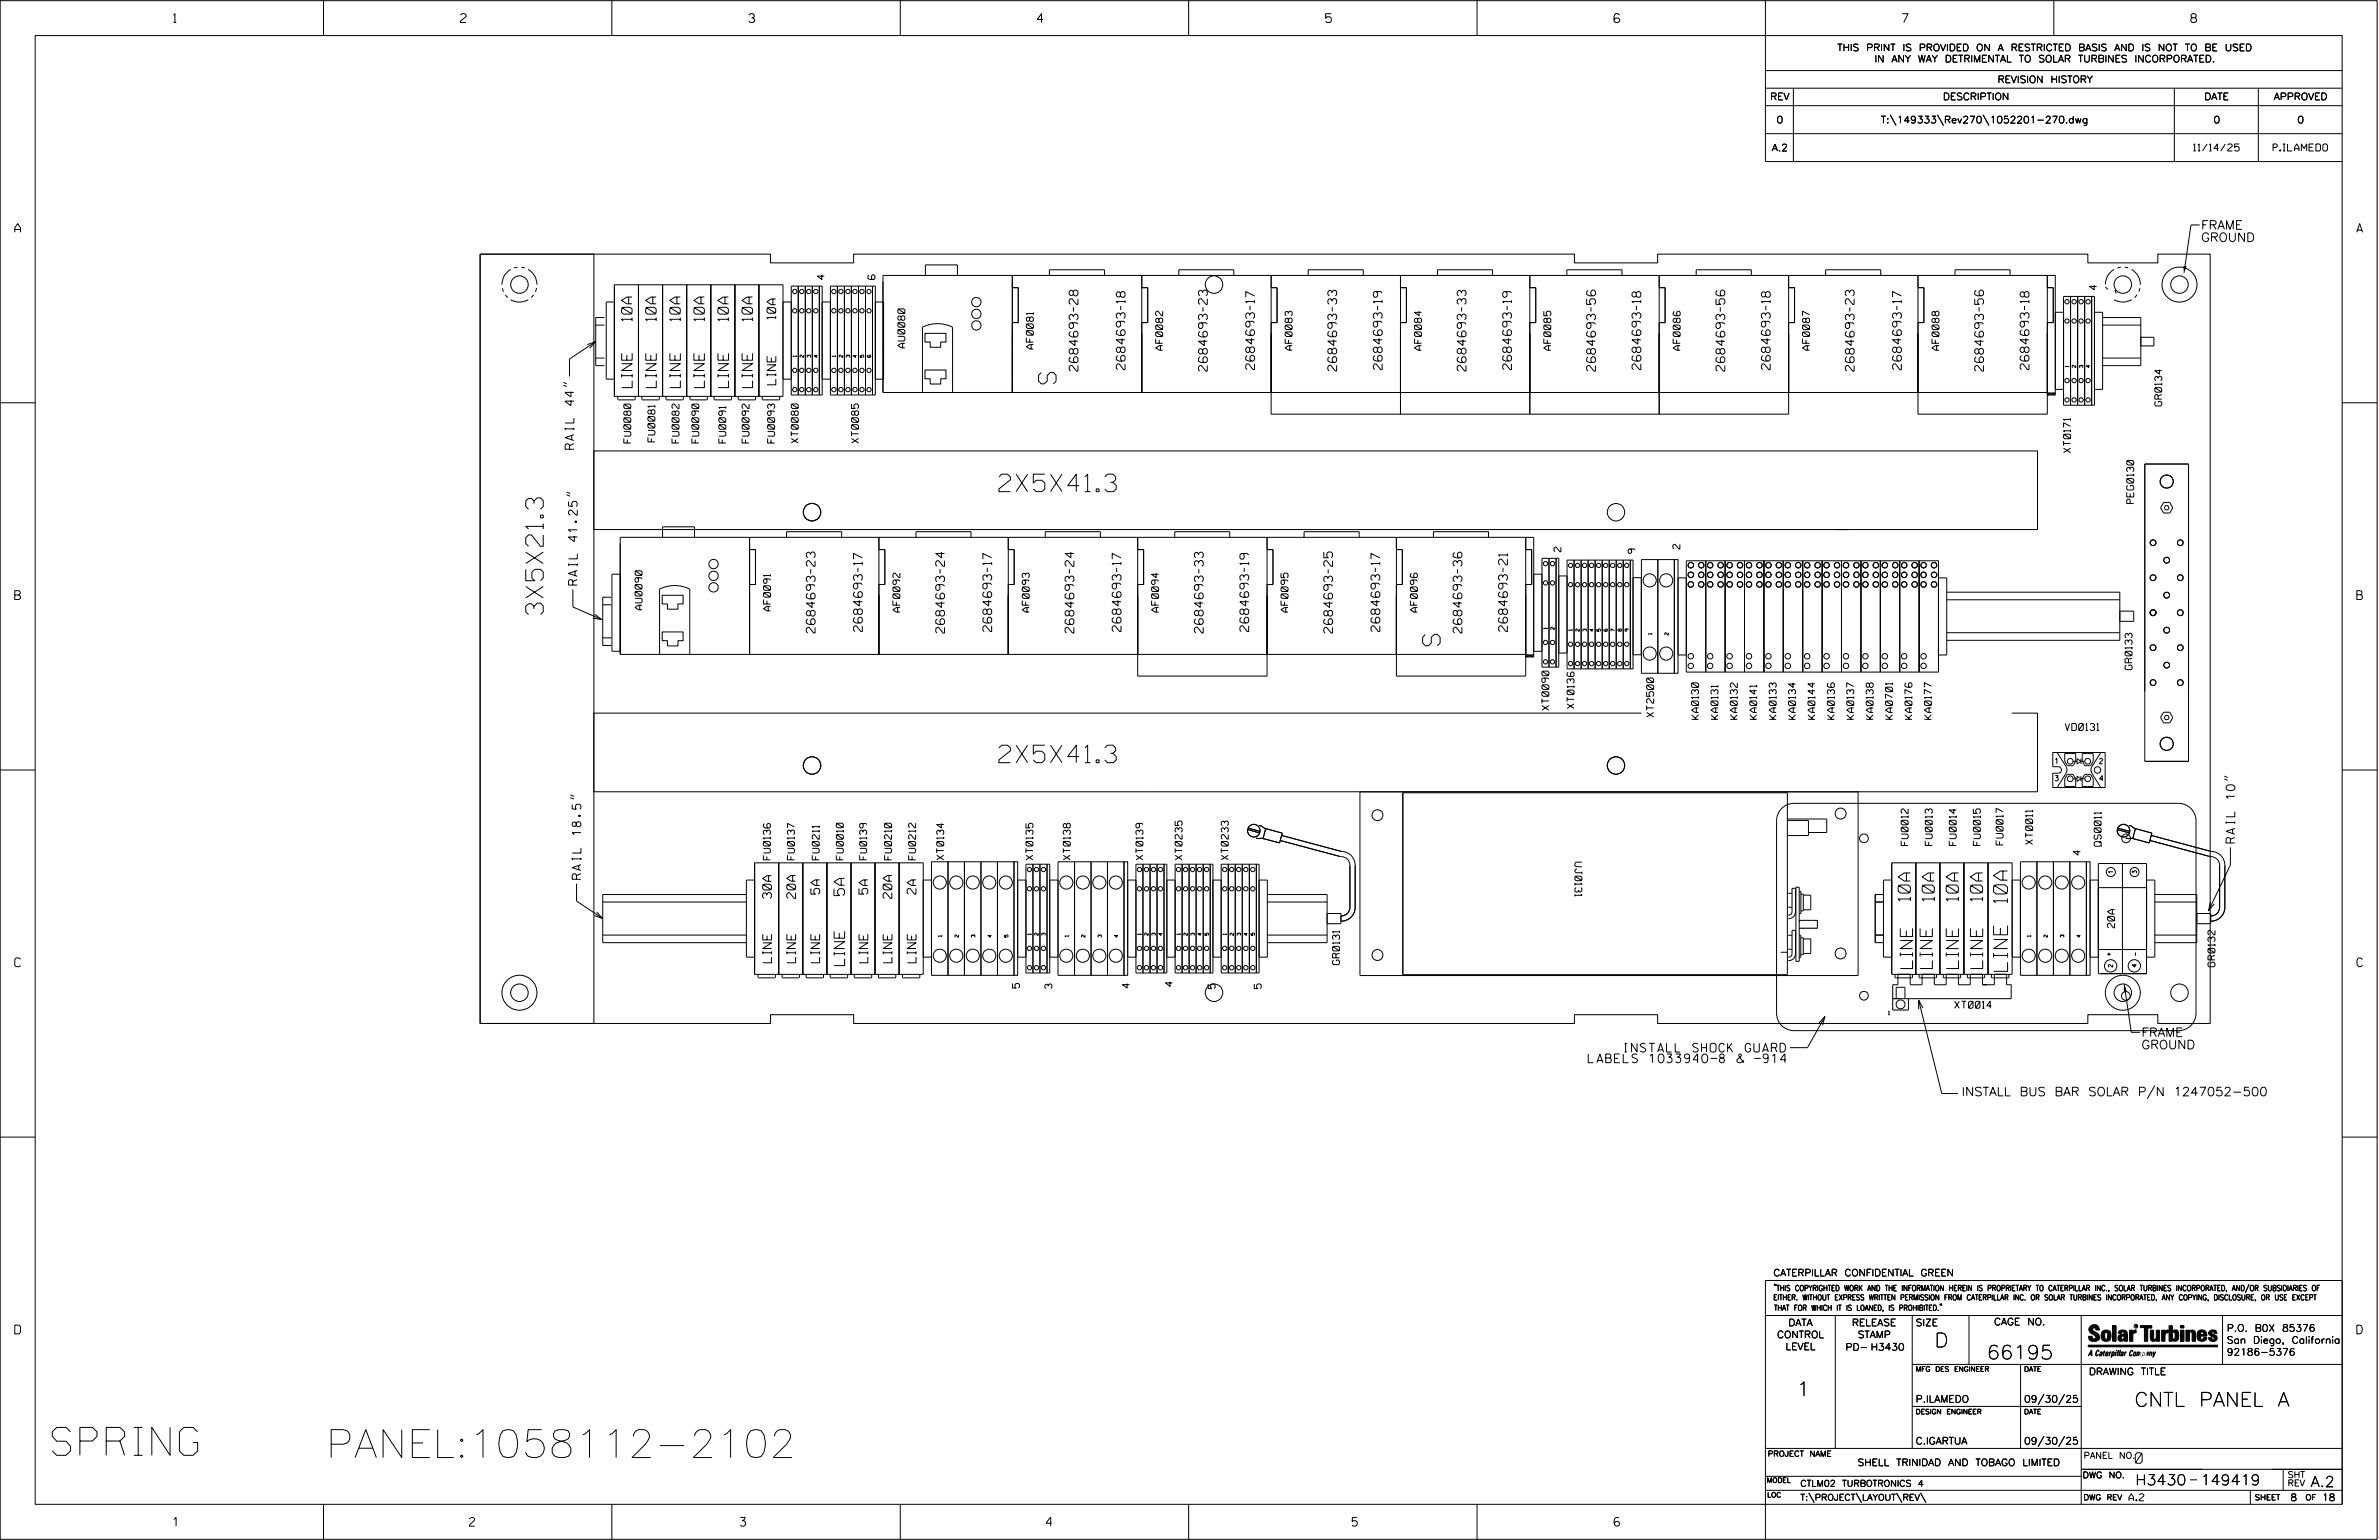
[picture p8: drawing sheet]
<svg xmlns="http://www.w3.org/2000/svg" width="864mm" height="559mm" viewBox="0 0 864 559" stroke-linecap="round" stroke-linejoin="round" font-family="sans-serif">
<defs><g id="words">
<g font-size="10.2">
<text x="19" y="528.1">SPRING</text>
<text x="118.3" y="528.9">PANEL:1058112-2102</text>
</g>
<g font-size="6.3">
<text x="383.4" y="139.3" transform="rotate(-90 383.4 139.3)">S</text>
<text x="362.6" y="178.4">2X5X41.3</text>
<text x="197.2" y="223" transform="rotate(-90 197.2 223)">3X5X21.3</text>
<text x="522.8" y="234.3" transform="rotate(-90 522.8 234.3)">S</text>
<text x="362.6" y="276.7">2X5X41.3</text>
</g>
<g font-size="5.1">
<text x="728.7" y="327.6" transform="rotate(-90 728.7 327.6)">10A</text>
<text x="728.8" y="352.5" transform="rotate(-90 728.8 352.5)">LINE</text>
<text x="702.3" y="488.8">D</text>
<text x="721.2" y="493.2">66195</text>
<text x="652.2" y="506.5">1</text>
<text x="774.8" y="510.3">CNTL PANEL A</text>
</g>
<g font-size="4.4">
<text x="693.5" y="326.9" transform="rotate(-90 693.5 326.9)">10A</text>
<text x="702.2" y="326.9" transform="rotate(-90 702.2 326.9)">10A</text>
<text x="710.9" y="326.9" transform="rotate(-90 710.9 326.9)">10A</text>
<text x="719.7" y="326.9" transform="rotate(-90 719.7 326.9)">10A</text>
<text x="694.3" y="351.4" transform="rotate(-90 694.3 351.4)">LINE</text>
<text x="701.4" y="351.4" transform="rotate(-90 701.4 351.4)">LINE</text>
<text x="711" y="351.4" transform="rotate(-90 711 351.4)">LINE</text>
<text x="719.7" y="351.4" transform="rotate(-90 719.7 351.4)">LINE</text>
</g>
<g font-size="3.8">
<text x="229.4" y="116.5" transform="rotate(-90 229.4 116.5)">10A</text>
<text x="238.2" y="116.5" transform="rotate(-90 238.2 116.5)">10A</text>
<text x="246.9" y="116.5" transform="rotate(-90 246.9 116.5)">10A</text>
<text x="255.7" y="116.5" transform="rotate(-90 255.7 116.5)">10A</text>
<text x="264.4" y="116.5" transform="rotate(-90 264.4 116.5)">10A</text>
<text x="273.2" y="116.5" transform="rotate(-90 273.2 116.5)">10A</text>
<text x="229.5" y="140.7" transform="rotate(-90 229.5 140.7)">LINE</text>
<text x="238.2" y="140.7" transform="rotate(-90 238.2 140.7)">LINE</text>
<text x="247" y="140.7" transform="rotate(-90 247 140.7)">LINE</text>
<text x="255.7" y="140.7" transform="rotate(-90 255.7 140.7)">LINE</text>
<text x="264.4" y="140.7" transform="rotate(-90 264.4 140.7)">LINE</text>
<text x="273.2" y="140.7" transform="rotate(-90 273.2 140.7)">LINE</text>
<text x="306.6" y="325" transform="rotate(-90 306.6 325)">5A</text>
<text x="306.6" y="350.4" transform="rotate(-90 306.6 350.4)">LINE</text>
<text x="775.1" y="531">0</text>
<text x="775.2" y="538.9">H3430</text>
<text x="798.8" y="538.9">149419</text>
<text x="838.8" y="539.5">A.2</text>
</g>
<g font-size="3.2">
<text x="63" y="8.2">1</text>
<text x="167.2" y="8.2">2</text>
<text x="271.8" y="8.2">3</text>
<text x="376.5" y="8.2">4</text>
<text x="481.2" y="8.2">5</text>
<text x="690.6" y="8.2">7</text>
<text x="795.3" y="8.2">8</text>
<text x="799.1" y="83.2">FRAME</text>
<text x="5.4" y="84.3">A</text>
<text x="799.1" y="87.7">GROUND</text>
<text x="855.5" y="84.3">A</text>
<text x="281.6" y="115.7" transform="rotate(-90 281.6 115.7)">10A</text>
<text x="391.3" y="134.7" transform="rotate(-90 391.3 134.7)">2684693-28</text>
<text x="408.4" y="134.1" transform="rotate(-90 408.4 134.1)">2684693-18</text>
<text x="438.3" y="134.7" transform="rotate(-90 438.3 134.7)">2684693-23</text>
<text x="455.4" y="134.1" transform="rotate(-90 455.4 134.1)">2684693-17</text>
<text x="485.2" y="134.6" transform="rotate(-90 485.2 134.6)">2684693-33</text>
<text x="501.7" y="134.1" transform="rotate(-90 501.7 134.1)">2684693-19</text>
<text x="532.2" y="134.6" transform="rotate(-90 532.2 134.6)">2684693-33</text>
<text x="548.7" y="134.1" transform="rotate(-90 548.7 134.1)">2684693-19</text>
<text x="579.1" y="134.7" transform="rotate(-90 579.1 134.7)">2684693-56</text>
<text x="595.6" y="134.1" transform="rotate(-90 595.6 134.1)">2684693-18</text>
<text x="626.1" y="134.7" transform="rotate(-90 626.1 134.7)">2684693-56</text>
<text x="642.6" y="134.1" transform="rotate(-90 642.6 134.1)">2684693-18</text>
<text x="673.1" y="134.7" transform="rotate(-90 673.1 134.7)">2684693-23</text>
<text x="690.2" y="134.1" transform="rotate(-90 690.2 134.1)">2684693-17</text>
<text x="720" y="134.7" transform="rotate(-90 720 134.7)">2684693-56</text>
<text x="736.5" y="134.1" transform="rotate(-90 736.5 134.1)">2684693-18</text>
<text x="281.6" y="139.6" transform="rotate(-90 281.6 139.6)">LINE</text>
<text x="208.3" y="163" transform="rotate(-90 208.3 163)">RAIL 44&quot;</text>
<text x="209.5" y="212.3" transform="rotate(-90 209.5 212.3)">RAIL 41.25&quot;</text>
<text x="5.4" y="217.5">B</text>
<text x="855.6" y="217.5">B</text>
<text x="295.9" y="229.7" transform="rotate(-90 295.9 229.7)">2684693-23</text>
<text x="313" y="229.2" transform="rotate(-90 313 229.2)">2684693-17</text>
<text x="342.8" y="229.7" transform="rotate(-90 342.8 229.7)">2684693-24</text>
<text x="360" y="229.2" transform="rotate(-90 360 229.2)">2684693-17</text>
<text x="389.8" y="229.7" transform="rotate(-90 389.8 229.7)">2684693-24</text>
<text x="406.9" y="229.2" transform="rotate(-90 406.9 229.2)">2684693-17</text>
<text x="436.8" y="229.7" transform="rotate(-90 436.8 229.7)">2684693-33</text>
<text x="453.3" y="229.2" transform="rotate(-90 453.3 229.2)">2684693-19</text>
<text x="483.7" y="229.7" transform="rotate(-90 483.7 229.7)">2684693-25</text>
<text x="500.9" y="229.2" transform="rotate(-90 500.9 229.2)">2684693-17</text>
<text x="530.7" y="229.7" transform="rotate(-90 530.7 229.7)">2684693-36</text>
<text x="547.2" y="229.2" transform="rotate(-90 547.2 229.2)">2684693-21</text>
<text x="811.3" y="305.9" transform="rotate(-90 811.3 305.9)">RAIL 10&quot;</text>
<text x="210.9" y="319" transform="rotate(-90 210.9 319)">RAIL 18.5&quot;</text>
<text x="280" y="326" transform="rotate(-90 280 326)">30A</text>
<text x="288.8" y="326" transform="rotate(-90 288.8 326)">20A</text>
<text x="297.5" y="324.4" transform="rotate(-90 297.5 324.4)">5A</text>
<text x="315" y="324.4" transform="rotate(-90 315 324.4)">5A</text>
<text x="323.7" y="326" transform="rotate(-90 323.7 326)">20A</text>
<text x="332.5" y="324.4" transform="rotate(-90 332.5 324.4)">2A</text>
<text x="5.4" y="350.8">C</text>
<text x="280.1" y="349.4" transform="rotate(-90 280.1 349.4)">LINE</text>
<text x="288.8" y="349.4" transform="rotate(-90 288.8 349.4)">LINE</text>
<text x="297.5" y="349.4" transform="rotate(-90 297.5 349.4)">LINE</text>
<text x="315" y="349.4" transform="rotate(-90 315 349.4)">LINE</text>
<text x="323.8" y="349.4" transform="rotate(-90 323.8 349.4)">LINE</text>
<text x="332.5" y="349.4" transform="rotate(-90 332.5 349.4)">LINE</text>
<text x="855.6" y="350.8">C</text>
<text x="777.4" y="376.2">FRAME</text>
<text x="589.1" y="381.7">INSTALL SHOCK GUARD</text>
<text x="777.4" y="380.6">GROUND</text>
<text x="576.6" y="385.6">LABELS 1033940-8 &amp; -914</text>
<text x="712.1" y="397.7">INSTALL BUS BAR SOLAR P/N 1247052-500</text>
<text x="5.4" y="484">D</text>
<text x="855.6" y="484">D</text>
<text x="62.8" y="553.8">1</text>
<text x="170.4" y="553.8">2</text>
<text x="268.8" y="553.8">3</text>
<text x="379.8" y="553.8">4</text>
<text x="490.8" y="553.8">5</text>
<text x="585.9" y="553.8">6</text>
</g>
<g font-size="2.5">
<text x="666.9" y="18.5">THIS PRINT IS PROVIDED ON A RESTRICTED BASIS AND IS NOT TO BE USED</text>
<text x="680.5" y="22.6">IN ANY WAY DETRIMENTAL TO SOLAR TURBINES INCORPORATED.</text>
<text x="725.1" y="30">REVISION HISTORY</text>
<text x="642.6" y="36.3">REV</text>
<text x="705.3" y="36.3">DESCRIPTION</text>
<text x="800.2" y="36.3">DATE</text>
<text x="825.4" y="36.3">APPROVED</text>
<text x="644.9" y="44.7">0</text>
<text x="682.8" y="44.7">T:\149333\Rev270\1052201-270.dwg</text>
<text x="803.5" y="44.7">0</text>
<text x="834" y="44.7">0</text>
<text x="643.2" y="54.8">A.2</text>
<text x="796.3" y="54.8">11/14/25</text>
<text x="825.1" y="54.8">P.ILAMEDO</text>
<text x="299.2" y="101.4" transform="rotate(-90 299.2 101.4)">4</text>
<text x="761.1" y="105.2" transform="rotate(-90 761.1 105.2)">4</text>
<text x="328.5" y="126.2" transform="rotate(-90 328.5 126.2)">AU0080</text>
<text x="375.1" y="126.6" transform="rotate(-90 375.1 126.6)">AF0081</text>
<text x="422.1" y="127.1" transform="rotate(-90 422.1 127.1)">AF0082</text>
<text x="469" y="127.1" transform="rotate(-90 469 127.1)">AF0083</text>
<text x="516" y="127.1" transform="rotate(-90 516 127.1)">AF0084</text>
<text x="563" y="127.1" transform="rotate(-90 563 127.1)">AF0085</text>
<text x="609.9" y="127.1" transform="rotate(-90 609.9 127.1)">AF0086</text>
<text x="656.9" y="127.1" transform="rotate(-90 656.9 127.1)">AF0087</text>
<text x="703.8" y="127.1" transform="rotate(-90 703.8 127.1)">AF0088</text>
<text x="784.7" y="147.3" transform="rotate(-90 784.7 147.3)">GR0134</text>
<text x="229" y="160.8" transform="rotate(-90 229 160.8)">FU0080</text>
<text x="237.7" y="160.3" transform="rotate(-90 237.7 160.3)">FU0081</text>
<text x="246.5" y="160.8" transform="rotate(-90 246.5 160.8)">FU0082</text>
<text x="253.7" y="160.8" transform="rotate(-90 253.7 160.8)">FU0090</text>
<text x="263.5" y="160.8" transform="rotate(-90 263.5 160.8)">FU0091</text>
<text x="271.9" y="160.8" transform="rotate(-90 271.9 160.8)">FU0092</text>
<text x="281.2" y="160.8" transform="rotate(-90 281.2 160.8)">FU0093</text>
<text x="289.8" y="160.8" transform="rotate(-90 289.8 160.8)">XT0080</text>
<text x="311.6" y="160.8" transform="rotate(-90 311.6 160.8)">XT0085</text>
<text x="751.6" y="164.2" transform="rotate(-90 751.6 164.2)">XT0171</text>
<text x="774.6" y="182.7" transform="rotate(-90 774.6 182.7)">PEG0130</text>
<text x="566.6" y="200.2" transform="rotate(-90 566.6 200.2)">2</text>
<text x="593.6" y="200.8" transform="rotate(-90 593.6 200.8)">9</text>
<text x="609.8" y="199.2" transform="rotate(-90 609.8 199.2)">2</text>
<text x="233.1" y="221.3" transform="rotate(-90 233.1 221.3)">AU0090</text>
<text x="279.7" y="221.7" transform="rotate(-90 279.7 221.7)">AF0091</text>
<text x="326.7" y="222.1" transform="rotate(-90 326.7 222.1)">AF0092</text>
<text x="373.6" y="222.1" transform="rotate(-90 373.6 222.1)">AF0093</text>
<text x="420.6" y="222.1" transform="rotate(-90 420.6 222.1)">AF0094</text>
<text x="467.6" y="222.1" transform="rotate(-90 467.6 222.1)">AF0095</text>
<text x="514.5" y="222.1" transform="rotate(-90 514.5 222.1)">AF0096</text>
<text x="774" y="243" transform="rotate(-90 774 243)">GR0133</text>
<text x="562.2" y="257.7" transform="rotate(-90 562.2 257.7)">XT0090</text>
<text x="571.4" y="257.1" transform="rotate(-90 571.4 257.1)">XT0136</text>
<text x="600.3" y="260.2" transform="rotate(-90 600.3 260.2)">XT2500</text>
<text x="616.6" y="261" transform="rotate(-90 616.6 261)">KA0130</text>
<text x="623.6" y="261" transform="rotate(-90 623.6 261)">KA0131</text>
<text x="630.7" y="261" transform="rotate(-90 630.7 261)">KA0132</text>
<text x="637.7" y="261" transform="rotate(-90 637.7 261)">KA0141</text>
<text x="644.8" y="261" transform="rotate(-90 644.8 261)">KA0133</text>
<text x="651.8" y="261" transform="rotate(-90 651.8 261)">KA0134</text>
<text x="658.8" y="261" transform="rotate(-90 658.8 261)">KA0144</text>
<text x="665.9" y="261" transform="rotate(-90 665.9 261)">KA0136</text>
<text x="672.9" y="261" transform="rotate(-90 672.9 261)">KA0137</text>
<text x="680" y="261" transform="rotate(-90 680 261)">KA0138</text>
<text x="687" y="261" transform="rotate(-90 687 261)">KA0701</text>
<text x="694.1" y="261" transform="rotate(-90 694.1 261)">KA0176</text>
<text x="701.1" y="261" transform="rotate(-90 701.1 261)">KA0177</text>
<text x="749.7" y="265.1">VD0131</text>
<text x="279.7" y="312" transform="rotate(-90 279.7 312)">FU0136</text>
<text x="288.4" y="312" transform="rotate(-90 288.4 312)">FU0137</text>
<text x="297.4" y="312" transform="rotate(-90 297.4 312)">FU0211</text>
<text x="306.1" y="312" transform="rotate(-90 306.1 312)">FU0010</text>
<text x="314.6" y="312" transform="rotate(-90 314.6 312)">FU0139</text>
<text x="323.6" y="312" transform="rotate(-90 323.6 312)">FU0210</text>
<text x="332.4" y="312" transform="rotate(-90 332.4 312)">FU0212</text>
<text x="342.6" y="312" transform="rotate(-90 342.6 312)">XT0134</text>
<text x="375" y="312" transform="rotate(-90 375 312)">XT0135</text>
<text x="388.5" y="312" transform="rotate(-90 388.5 312)">XT0138</text>
<text x="414.9" y="312" transform="rotate(-90 414.9 312)">XT0139</text>
<text x="429.1" y="312" transform="rotate(-90 429.1 312)">XT0235</text>
<text x="445.9" y="312" transform="rotate(-90 445.9 312)">XT0233</text>
<text x="692.7" y="306.8" transform="rotate(-90 692.7 306.8)">FU0012</text>
<text x="701.4" y="306.8" transform="rotate(-90 701.4 306.8)">FU0013</text>
<text x="710.2" y="306.8" transform="rotate(-90 710.2 306.8)">FU0014</text>
<text x="718.9" y="306.8" transform="rotate(-90 718.9 306.8)">FU0015</text>
<text x="727.1" y="306.6" transform="rotate(-90 727.1 306.6)">FU0017</text>
<text x="737.9" y="306.4" transform="rotate(-90 737.9 306.4)">XT0011</text>
<text x="755.2" y="310.3" transform="rotate(-90 755.2 310.3)">4</text>
<text x="762.7" y="307.1" transform="rotate(-90 762.7 307.1)">QS0011</text>
<text x="571.7" y="312.9" transform="rotate(90 571.7 312.9)">UJ0131</text>
<text x="767.6" y="336.7" transform="rotate(-90 767.6 336.7)">20A</text>
<text x="486.3" y="350" transform="rotate(-90 486.3 350)">GR0131</text>
<text x="804" y="350.8" transform="rotate(-90 804 350.8)">GR0132</text>
<text x="370.1" y="358.5" transform="rotate(-90 370.1 358.5)">5</text>
<text x="381.9" y="358.7" transform="rotate(-90 381.9 358.7)">3</text>
<text x="410" y="358.5" transform="rotate(-90 410 358.5)">4</text>
<text x="425.6" y="357.9" transform="rotate(-90 425.6 357.9)">4</text>
<text x="441.1" y="358.7" transform="rotate(-90 441.1 358.7)">5</text>
<text x="457.8" y="358.7" transform="rotate(-90 457.8 358.7)">5</text>
<text x="709.6" y="365.9">XT0014</text>
<text x="643.8" y="463">CATERPILLAR CONFIDENTIAL GREEN</text>
<text x="645.1" y="485.5">CONTROL</text>
<text x="649.2" y="481.1">DATA</text>
<text x="672.3" y="481.1">RELEASE</text>
<text x="674.4" y="485.5">STAMP</text>
<text x="695.4" y="481.1">SIZE</text>
<text x="723.8" y="480.8">CAGE NO.</text>
<text x="808.4" y="483.1">P.O. B0X 85376</text>
<text x="648.2" y="489.8">LEVEL</text>
<text x="669.9" y="490">PD- H3430</text>
<text x="808.4" y="487.5">San Diego, California</text>
<text x="808.4" y="491.8">92186-5376</text>
<text x="758.3" y="498.9">DRAWING TITLE</text>
<text x="695.4" y="508.9">P.ILAMEDO</text>
<text x="734.8" y="508.9">09/30/25</text>
<text x="695.4" y="524.1">C.IGARTUA</text>
<text x="734.8" y="524.1">09/30/25</text>
<text x="674.3" y="531.9">SHELL TRINIDAD AND TOBAGO LIMITED</text>
<text x="772.8" y="544.6">A.2</text>
<text x="831.4" y="544.6">8</text>
<text x="842.9" y="544.6">18</text>
</g>
<g font-size="2.3">
<text x="756.4" y="529.2">PANEL NO.</text>
<text x="653.5" y="539.4">CTLM02 TURBOTRONICS 4</text>
<text x="756" y="536.3">DWG NO.</text>
<text x="830.4" y="539.3">REV</text>
<text x="830.4" y="536.2">SHT</text>
<text x="653.5" y="544.5">T:\PROJECT\LAYOUT\REV\</text>
</g>
<g font-size="2">
<text x="643.8" y="468.4">&quot;THIS COPYRIGHTED WORK AND THE INFORMATION HEREIN IS PROPRIETARY TO CATERPILLAR INC., SOLAR TURBINES INCORPORATED, AND/OR SUBSIDIARIES OF</text>
<text x="643.8" y="471.8">EITHER. WITHOUT EXPRESS WRITTEN PERMISSION FROM CATERPILLAR INC. OR SOLAR TURBINES INCORPORATED, ANY COPYING, DISCLOSURE, OR USE EXCEPT</text>
<text x="644" y="475.6">THAT FOR WHICH IT IS LOANED, IS PROHIBITED.&quot;</text>
<text x="641.7" y="528.5">PROJECT NAME</text>
<text x="756.3" y="544.3">DWG REV</text>
<text x="818.5" y="544.3">SHEET</text>
<text x="836.9" y="544.3">OF</text>
</g>
<g font-size="1.9">
<text x="746" y="277.1">1</text>
<text x="762.2" y="277.1">2</text>
<text x="746.1" y="283.4">3</text>
<text x="762.2" y="283.4">4</text>
</g>
<g font-size="1.8">
<text x="695.4" y="497.6">MFG DES ENGINEER</text>
<text x="734.8" y="497.6">DATE</text>
<text x="695.4" y="513.1">DESIGN ENGINEER</text>
<text x="734.8" y="513.1">DATE</text>
<text x="641.3" y="538">MODEL</text>
<text x="641.5" y="543.3">LOC</text>
</g>
<g font-size="1.6">
<text x="767" y="316.9" transform="rotate(-90 767 316.9)">1</text>
<text x="775.6" y="316.9" transform="rotate(-90 775.6 316.9)">3</text>
<text x="776" y="346.8" transform="rotate(-90 776 346.8)">-</text>
<text x="766.9" y="350.9" transform="rotate(-90 766.9 350.9)">2</text>
<text x="775.5" y="350.9" transform="rotate(-90 775.5 350.9)">4</text>
</g>
<g font-size="1.3">
<text x="289.1" y="129.5" transform="rotate(-90 289.1 129.5)">1</text>
<text x="291.7" y="129.7" transform="rotate(-90 291.7 129.7)">2</text>
<text x="294.2" y="129.7" transform="rotate(-90 294.2 129.7)">3</text>
<text x="296.8" y="129.7" transform="rotate(-90 296.8 129.7)">4</text>
<text x="303.3" y="129.5" transform="rotate(-90 303.3 129.5)">1</text>
<text x="305.9" y="129.7" transform="rotate(-90 305.9 129.7)">2</text>
<text x="308.4" y="129.7" transform="rotate(-90 308.4 129.7)">3</text>
<text x="311" y="129.7" transform="rotate(-90 311 129.7)">4</text>
<text x="313.5" y="129.7" transform="rotate(-90 313.5 129.7)">5</text>
<text x="316.1" y="129.7" transform="rotate(-90 316.1 129.7)">6</text>
<text x="751" y="133.2" transform="rotate(-90 751 133.2)">1</text>
<text x="753.5" y="133.4" transform="rotate(-90 753.5 133.4)">2</text>
<text x="756.1" y="133.4" transform="rotate(-90 756.1 133.4)">3</text>
<text x="758.6" y="133.4" transform="rotate(-90 758.6 133.4)">4</text>
<text x="561.7" y="228.2" transform="rotate(-90 561.7 228.2)">1</text>
<text x="564.2" y="228.4" transform="rotate(-90 564.2 228.4)">2</text>
<text x="570.8" y="228.8" transform="rotate(-90 570.8 228.8)">1</text>
<text x="573.3" y="229.1" transform="rotate(-90 573.3 229.1)">2</text>
<text x="575.9" y="229.1" transform="rotate(-90 575.9 229.1)">3</text>
<text x="578.4" y="229.1" transform="rotate(-90 578.4 229.1)">4</text>
<text x="581" y="229.1" transform="rotate(-90 581 229.1)">5</text>
<text x="586.1" y="229.1" transform="rotate(-90 586.1 229.1)">7</text>
<text x="588.6" y="229.1" transform="rotate(-90 588.6 229.1)">8</text>
<text x="591.2" y="229.1" transform="rotate(-90 591.2 229.1)">9</text>
<text x="599.6" y="230.2" transform="rotate(-90 599.6 230.2)">1</text>
<text x="605.6" y="230.4" transform="rotate(-90 605.6 230.4)">2</text>
<text x="341.9" y="339.8" transform="rotate(-90 341.9 339.8)">1</text>
<text x="347.9" y="340.1" transform="rotate(-90 347.9 340.1)">2</text>
<text x="353.9" y="340.1" transform="rotate(-90 353.9 340.1)">3</text>
<text x="359.9" y="340.1" transform="rotate(-90 359.9 340.1)">4</text>
<text x="365.9" y="340.1" transform="rotate(-90 365.9 340.1)">5</text>
<text x="374.3" y="339.2" transform="rotate(-90 374.3 339.2)">1</text>
<text x="376.9" y="339.4" transform="rotate(-90 376.9 339.4)">2</text>
<text x="379.4" y="339.4" transform="rotate(-90 379.4 339.4)">3</text>
<text x="387.9" y="339.8" transform="rotate(-90 387.9 339.8)">1</text>
<text x="393.9" y="340.1" transform="rotate(-90 393.9 340.1)">2</text>
<text x="399.9" y="340.1" transform="rotate(-90 399.9 340.1)">3</text>
<text x="405.8" y="340.1" transform="rotate(-90 405.8 340.1)">4</text>
<text x="414.3" y="339.2" transform="rotate(-90 414.3 339.2)">1</text>
<text x="416.8" y="339.4" transform="rotate(-90 416.8 339.4)">2</text>
<text x="419.4" y="339.4" transform="rotate(-90 419.4 339.4)">3</text>
<text x="421.9" y="339.4" transform="rotate(-90 421.9 339.4)">4</text>
<text x="428.5" y="339.2" transform="rotate(-90 428.5 339.2)">1</text>
<text x="431" y="339.4" transform="rotate(-90 431 339.4)">2</text>
<text x="433.6" y="339.4" transform="rotate(-90 433.6 339.4)">3</text>
<text x="436.1" y="339.4" transform="rotate(-90 436.1 339.4)">4</text>
<text x="438.7" y="339.4" transform="rotate(-90 438.7 339.4)">5</text>
<text x="445.2" y="339.2" transform="rotate(-90 445.2 339.2)">1</text>
<text x="447.8" y="339.4" transform="rotate(-90 447.8 339.4)">2</text>
<text x="450.3" y="339.4" transform="rotate(-90 450.3 339.4)">3</text>
<text x="452.9" y="339.4" transform="rotate(-90 452.9 339.4)">4</text>
<text x="455.4" y="339.4" transform="rotate(-90 455.4 339.4)">5</text>
<text x="737.2" y="339.8" transform="rotate(-90 737.2 339.8)">1</text>
<text x="743.2" y="340.1" transform="rotate(-90 743.2 340.1)">2</text>
<text x="749.2" y="340.1" transform="rotate(-90 749.2 340.1)">3</text>
<text x="755.2" y="340.1" transform="rotate(-90 755.2 340.1)">4</text>
<text x="685.5" y="368.2">1</text>
</g>
<text font-size=".9" x="775.1" y="481.7">R</text>
</g></defs>
<g fill="none" stroke="#000" stroke-width=".36">
<path d="M.1 .2h862.8v558.4h-862.8zM12.8 12.9h837.4v533h-837.4zM117.4 .2v12.7M222.1 .2v12.7M326.8 .2v12.7M431.5 .2v12.7M536.2 .2v12.7M587.9 5.5l-.5-.5h-1l-.5 1v1.7l.5 .4h1l.6-.4v-.6l-.6-.5h-1l-.5 .5M640.9 .2v58.4h209.3M745.6 .2v12.7M640.9 25.6h209.3M640.9 32h209.3"/>
<path d="M640.9 38.3h209.3M651 32v26.6M789.3 32v26.6M819.8 32v26.6M640.9 48.5h209.3M686.2 41.7l2.1 3.8M703.3 41.7l2.2 3.8M719.9 41.7l2.1 3.8M174.2 92.2h105.5v3.2h30.2v-3.2h261.6v3.2h30.2v-3.2h156.2v3.2h25.4v-3.2h19v279.2h-19v-3.2h-25.4v3.2h-156.2v-3.2h-30.2v3.2h-261.6v-3.2h-30.2v3.2h-105.5zM174.3 92.2h41.3v279.2h-41.3zM185.4 97.8a6.3 6.3 0 0 0-3.2 5.5M187.9 96.9l-1.3 .3"/>
<path d="M189.2 96.9l1.3 .3M191.7 97.8a6.3 6.3 0 0 1 3.2 5.5M315.5 99.8l-.4 .5v.7l.8 .4h1.3l.4-.4v-.8l-.4-.4h-.4l-.5 .4v.8l.5 .4M335.9 99.9v-3.8h11.7v3.8M367.5 99.9v42.5M380.9 99.9v-2h20v2M414.5 99.9v42.5M427.9 99.9v-2h20v2M461.4 99.9v50.4h187.9v-50.4M474.9 99.9v-2h20v2M508.4 99.9v50.4M521.8 99.9v-2h20v2"/>
<path d="M555.3 99.9v50.4M568.8 99.9v-2h20v2M602.3 99.9v50.4M615.7 99.9v-2h20v2M662.7 99.9v-2h20v2M709.7 99.9v-2h20v2M743.2 99.9v50.4h-47v-50.4M767.4 97.8a6.3 6.3 0 0 0-3.1 5.5M769.9 96.9l-1.3 .3M771.3 96.9l1.2 .3M773.8 97.8a6.3 6.3 0 0 1 3.2 5.5M798.5 81.6h-3.2l-2.1 14.9"/>
<path d="M182.4 104.6l.4 1.3M183.4 107l.9 1M191.8 108.7a6.4 6.4 0 0 1-6.4 .1M193.7 107l-.9 1M194.8 104.5l-.5 1.4M216.3 118h3.1M219.4 115.2h-3.1v17.5h3.1M223 109.6h-2.9v28h2.9M223 103.3h61.2v40.5h-61.2zM231.8 103.3v40.5M240.5 103.3v40.5M249.3 103.3v40.5"/>
<path d="M258 103.3v40.5M266.8 103.3v40.5M275.5 103.3v40.5M284.2 109.6h3M287.2 103.8h11.2v39.5h-11.2zM289.8 103.8v39.5M292.3 103.8v39.5M294.9 103.8v39.5M297.4 103.8v39.5M298.4 109.6h3M301.4 103.8h16.3v39.5h-16.3zM304 103.8v39.5"/>
<path d="M306.5 103.8v39.5M309.1 103.8v39.5M311.6 103.8v39.5M314.2 103.8v39.5M316.7 103.8v39.5M317.7 109.6h3v28h-3M367.5 104.4h2.1v12.7h-2.1M414.5 104.4h2.1v12.7h-2.1M461.4 104.4h2.2v12.7h-2.2M508.4 104.4h2.1v12.7h-2.1M555.3 104.4h2.2v12.7h-2.2M602.3 104.4h2.1v12.7h-2.1"/>
<path d="M649.3 104.4h2.1v12.7h-2.1M696.2 104.4h2.2v12.7h-2.2M743.2 104.4h2.1v12.7h-2.1M746.1 113.3h3M749.1 107.6h11.2v39.4h-11.2zM751.6 107.6v39.4M754.2 107.6v39.4M756.7 107.6v39.4M759.3 107.6v39.4M760.3 113.3h3v28h-3M763.3 115.2h13.8v17.5h-13.8M763.3 118h13.8"/>
<path d="M764.3 104.1l.9 1M767.8 105.2l.4 1.3M773.8 108.7a6.3 6.3 0 0 1-6.4 .1M775.8 107l-.9 1M776.8 104.5l-.4 1.4M204.5 139.7l1.2 .6M204.5 138.7l1.2 .6M213.2 125.1l3.1-1.2-2.2 2.5M216.3 129.9h3.1M216.3 123.9l-9.6 6.4v6.3M284.2 137.6h3M298.4 137.6h3"/>
<path d="M335.8 121h7.6v3.1h-1.9v1.9h-3.8v-1.9h-1.9zM335.8 134.3h7.6v3.1h-1.9v1.9h-3.8v-1.9h-1.9zM763.3 129.9h13.8M777.1 122.4h4.8v3.1h-4.8M.1 146.2h12.7M224.3 143.8v1l.2 .3h5.8l.3-.3v-1M233 143.8v1l.3 .3h5.7l.3-.3v-1M241.8 143.8v1l.2 .3h5.8l.2-.3v-1M250.5 143.8v1l.3 .3h5.7l.3-.3v-1M259.2 143.8v1l.3 .3h5.8l.2-.3v-1M268 143.8v1l.2 .3h5.8l.3-.3v-1M276.7 143.8v1l.3 .3h5.8l.2-.3v-1"/>
<path d="M334.9 142.4v-23.7a12.4 12.4 0 0 1 10.9 0v23.7M743.2 142.6l2.9 .7h-2.9l2.9-.7zM743.2 142.4h-422.7v-42.5h425.6v43.4M746.1 141.3h3M850.2 146.2h12.7M205.7 179.5l1.3 .6M205.7 178.5l1.3 .6M778.6 168.4h15.9v107.9h-15.9zM240.5 195v-3.8h11.6v3.8M272.1 199.4h2.1v12.7h-2.1M272.1 195v42.5M285.5 195v-2.1h20v2.1"/>
<path d="M319.1 199.4h2.1v12.7h-2.1M319.1 195v42.5M332.5 195v-2.1h20v2.1M366 199.4h2.2v12.7h-2.2M366 195v42.5M379.4 195v-2.1h20.1v2.1M413 199.4h2.1v12.7h-2.1M413 195v50.3h47v-50.3M426.4 195v-2.1h20v2.1M460 199.4h2.1v12.7h-2.1M473.4 195v-2.1h20v2.1M506.9 195v50.3h47v-50.3"/>
<path d="M506.9 199.4h2.2v12.7h-2.2M520.3 195v-2.1h20v2.1M553.9 199.4h2.1v12.7h-2.1M666.2 192.2h73.4v-28.6h-524v28.6h455.4M785.4 182.3h2.2l1.1 2-1.1 1.9h-2.2l-1.1-1.9zM208 213.9v6.3l10.4 4.6M218.8 219.5h3.2M222 216.7h-3.2v17.5h3.2M225.1 208.4h-3v27.9h3M240.4 216h7.6v3.1h-1.9v2h-3.8v-2h-1.9zM556.8 208.4h3M562.3 202.6v39.5h3.6v-39.5h-6.1v39.5"/>
<path d="M564.9 202.6v39.5M565.9 209h3M571.4 203.2v39.5h21.4v-39.5h-23.9v39.5M574 203.2v39.5M576.5 203.2v39.5M579 203.2v39.5M581.6 203.2v39.5M584.2 203.2v39.5M586.7 203.2v39.5M589.2 203.2v39.5M591.8 203.2v39.5M592.8 209.6h3v28h-3"/>
<path d="M595.8 203.1h12v41.2h-12zM601.8 203.1v41.2M607.8 203.1h1.3v41.2h-1.3zM612.1 203.5h91.6v40.4h-91.6zM612.1 209.7h-3v28h3M619.2 203.5v40.4M626.3 203.5v40.4M633.3 203.5v40.4M640.3 203.5v40.4M647.3 203.5v40.4M654.4 203.5v40.4M661.5 203.5v40.4"/>
<path d="M668.5 203.5v40.4M675.5 203.5v40.4M682.6 203.5v40.4M689.6 203.5v40.4M696.7 203.5v40.4M703.7 209.7h3v28h-3M706.7 214.9h62.8v17.4h-62.8M706.7 217.6h62.8M215.8 222.8l2.6 2-3.2-.5M218.8 231.5h3.2M239.4 237.5v-23.8a12.5 12.5 0 0 1 11 0v23.8M240.4 229.3h7.6v3.2h-1.9v1.9h-3.8v-1.9h-1.9z"/>
<path d="M553.9 237.6l2.9 .8h-2.9l2.9-.8zM553.9 237.5h-328.8v-42.5h331.7v43.4M556.8 236.3h3M565.9 237h3M582.4 228.2l-.2 .6 .4 .3h.7l.2-.7-.2-.2-.4 .2 .2 .7M706.7 229.6h62.8M769.5 221.8h5.1v3.7h-5.1M595.8 258.8h-380.2v28.5h524v-28.5h-9.3M785.4 258.4h2.2l1.1 2-1.1 1.9h-2.2l-1.1-1.9zM.1 279.4h12.7M745.2 273h19v12.7l-19 .1v-5.2h1.9a1.18 1.18 0 0 0 1.2-1.2 1.18 1.18 0 0 0-1.2-1.2h-1.9zM746.8 273l3.2 5.1a2.4 2.4 0 0 1 0 2.5l-3.2 5.2"/>
<path d="M749.5 273.4h4v2.8l-1 1.6h-2l-1-1.6zM752.5 276.3h1.5M754 275.3l1.4 1-1.4 .9zM755.4 276.3h1.4M755.4 275.3v1.9M755.9 273.4h3.9v2.8l-.9 1.6h-2.1l-.9-1.6zM762.6 273l-3.2 5.1a2.4 2.4 0 0 0 0 2.5l3.2 5.2M850.2 279.4h12.7M207 289.4l1.3 .5M207 288.4l1.3 .6M457.1 299.5l1.1 .3 1.5 .9M493.7 287.3h180.8v66.7h-180.8z"/>
<path d="M509.2 287.7h139.6v66h-139.6zM646.7 293.4l1.8-1.3 2.8-.6h139.5a6.4 6.4 0 0 1 6.4 6.4v69.7a6.3 6.3 0 0 1-6.4 6.4h-139.5a6.3 6.3 0 0 1-6.4-6.4v-69.7l.4-2.1zM648.8 297.2h14.3v4.9h-6.6M648.8 297.7h7.7v5.5h-7.7M750.5 281h2l1 1.6v2.8h-4v-2.8zM752.5 282.6h1.5M754 281.6l1.4 1-1.4 .9zM755.4 282.6h1.4M755.4 281.6v1.9M756.8 281h2.1l.9 1.6v2.8h-3.9v-2.8zM772.8 299.5l1.1 .3 1.5 .9M807.4 282.6l1.3 .5"/>
<path d="M807.4 281.6l1.3 .6M273.9 319.3h-3v28h3M273.9 313.1h61.2v40.5h-61.2zM282.7 313.1v40.5M291.4 313.1v40.5M300.2 313.1v40.5M308.9 313.1v40.5M317.6 313.1v40.5M326.4 313.1v40.5M335.1 319.3h3M338.1 312.7h30v41.2h-30zM344.1 312.7v41.2"/>
<path d="M350.1 312.7v41.2M356.1 312.7v41.2M362.1 312.7v41.2M368.1 312.7h1.3v41.2h-1.3zM372.4 319.3h-3v28h3M372.4 313.6h8.7v39.5h-8.7zM375 313.6v39.5M377.5 313.6v39.5M380.1 313.6v39.5M381.1 319.3h3M384.1 312.7h23.9v41.2h-23.9zM390.1 312.7v41.2"/>
<path d="M396.1 312.7v41.2M402 312.7v41.2M408 312.7h1.4v41.2h-1.4zM412.4 313.6h11.2v39.5h-11.2zM412.4 319.3h-3v28h3M414.9 313.6v39.5M417.5 313.6v39.5M420 313.6v39.5M422.6 313.6v39.5M423.6 319.3h3M426.6 313.6h13.7v39.5h-13.7zM429.1 313.6v39.5"/>
<path d="M431.7 313.6v39.5M434.2 313.6v39.5M436.8 313.6v39.5M439.3 313.6v39.5M440.3 319.3h3M443.3 313.6h13.8v39.5h-13.8zM445.9 313.6v39.5M448.4 313.6v39.5M451 313.6v39.5M452.9 301l4.4 1.2M453 300.5l4.4 1.2M453.5 313.6v39.5"/>
<path d="M455.9 304.1l2.9 .2M456.1 313.6v39.5M457.1 319.3h3v28h-3M459.5 300.7l6 1.6-1 3.6-6-1.6zM464.7 305l21.7 5.8a3.3 3.3 0 0 1 3.6 3.2v15.2a3.1 3.1 0 0 1-3.2 3.2M465.2 303.1l21.7 5.8a5.1 5.1 0 0 1 5 5.1v15.2a5.1 5.1 0 0 1-5.1 5.1M686.7 319.3h-3v28h3M686.7 313.1h43.7v40.5h-43.7zM695.5 313.1v40.5M704.2 313.1v40.5M712.9 313.1v40.5M721.7 313.1v40.5"/>
<path d="M730.4 319.3h3M733.4 312.7h24v41.2h-24zM739.4 312.7v41.2M745.4 312.7v41.2M751.4 312.7v41.2M757.4 312.7h1.3v41.2h-1.3zM761.7 313.3h17.5v40h-17.5zM761.7 319.3h-3v28h3M768.6 301l4.4 1.2M768.8 300.5l4.3 1.2M770.5 313.3v40M771.6 304.1l2.9 .2"/>
<path d="M775.2 300.7l6 1.6-1 3.6-6-1.6zM779.2 319.3h3v28h-3M780.5 305l21.6 5.8a3.3 3.3 0 0 1 3.6 3.2v15.2a3.1 3.1 0 0 1-3.2 3.2M780.9 303.1l21.7 5.8a5.1 5.1 0 0 1 5 5.1v15.2a5.1 5.1 0 0 1-5.1 5.1M809.7 307.5v6.3l-8 16.7M209.3 320.6v6.4l9.5 6.3M216.6 330.9l2.2 2.4-3.1-1.1M218.8 339.3h52.1M218.8 327.3h52.1M270.9 324.6h-52.1v17.5h52.1M460.1 324.6h21.7v17.5h-21.7M460.1 339.3h21.7"/>
<path d="M460.1 327.3h21.7M481.8 331.5h5v3.7h-5M649.1 324.1h1.4M649.1 329.2h1.4M649.1 339.4h1.4M649.1 332.1a1.23 1.23 0 0 0 1.4-1.3v-8.5h1.3v8.5a2.54 2.54 0 0 1-2.7 2.5M651.9 321.9h1.2v26.9h-1.2zM653.1 323.5h.6v8h-.6M653.1 339.3h.6v8h-.6M653.1 336.9l.4-.2 .3 .3 .4-.3 .3 .3 .3-.3 .3 .3 .3-.3 .3 .3 .4-.3 .3 .3 .3-.3 .3 .3 .3-.3 .3 .3 .4-.3 .3 .3 .3-.3 .3 .3 .3-.3 .4 .3M653.7 324.4h.9v6.1h-.9M654.6 324.8h2.7v5.3h-2.7"/>
<path d="M659.5 334.1l.2-.2v2.9l-.2 .2M659.6 334.1l-1-.3-.3 .3-1-.3-.9 .3-.3-.3-.4 .3-.3-.3-.9 .3-.3-.3-.4 .3-.3-.3-.4 .7M680.7 339.3h3M680.7 327.3h3M683.7 324.6h-3v17.5h3.2M761.7 322.1h17.5v22.5h-17.5zM782.2 324.6h15.3v17.5h-15.3M782.2 339.3h15.3M782.2 327.3h15.3M797.5 331.5h5v3.7h-5M802.4 327.3l-.7 3.2 2.1-2.5M275.2 353.6v1l.2 .2h5.8l.3-.2v-1"/>
<path d="M283.9 353.6v1l.3 .2h5.7l.3-.2v-1M292.6 353.6v1l.3 .2h5.8l.2-.2v-1M301.4 353.6v1l.2 .2h5.8l.3-.2v-1M310.1 353.6v1l.3 .2h5.8l.2-.2v-1M318.9 353.6v1l.2 .2h5.8l.3-.2v-1M327.6 353.6v1l.3 .2h5.8l.2-.2v-1M335.1 347.3h3M381.1 347.3h3M423.6 347.3h3M440.3 347.3h3M646.4 345.5h2.4M649.1 344.5h1.4"/>
<path d="M649.1 347.3a1.26 1.26 0 0 0 1.4-1.3v-8.4h1.3v8.4a2.54 2.54 0 0 1-2.7 2.6M653.7 340.3h.9v6.1h-.9M654.6 340.7h2.7v5.3h-2.7M687.9 353.6v1l.3 .2h5.8l.2-.2v-1M696.7 353.6v1l.2 .2h5.8l.3-.2v-1M705.4 353.6v1l.3 .2h5.8l.2-.2v-1M714.2 353.6v1l.2 .2h5.8l.3-.2v-1M722.9 353.6v1l.3 .2h5.7l.3-.2v-1M724 353.5v3.8h-4.3v-3.8h-4.5v3.8h-4.3v-3.8h-4.4v3.8h-4.3v-3.8h-4.5v3.8h-4.3v-3.8h-4.4v3.8h-1.9v9.2h5.7v-4.1M728.4 353.5v3.8h1.7v5.1h-43M730.4 347.3h3M764.9 346.3h1.3"/>
<path d="M765.6 345.7v1.2M771.5 359.7l2.2 14.9h3.2M660.2 371.3l2.2-2.4-.8 3.1M662.4 368.9l-6.3 11.3h-6.3M691.5 362.4v-4.2h-3.2v4.2M696.5 362.9l8.4 33.9h5.9M698 365.8l-1.5-2.9v3.3M782.2 393.9l-2.7 4.8M.1 412.6h12.7M850.2 412.6h12.7M640.9 477.3h209.3M644.2 466.1l-.1 .4"/>
<path d="M644.7 466.1l-.2 .4M666.2 477.3v48.3M694.2 477.3v48.3M704.4 473.3l-.1 .4M704.8 473.3l-.1 .4M714.8 477.3v17.8M755.5 477.3v68.6M806.8 477.3v17.8M816.5 466l-1.4 3.1M850.2 464.6h-209.3v94M850.2 464.8v81.1M694.2 495.1h156"/>
<path d="M733.5 495.1v30.5M758.6 481.4a2.02 2.02 0 0 1 3.1-.1l.5 1.3h-1.3l-.2-.6-.4-.2-.6 .1-.1 .4 .4 .7a2.46 2.46 0 0 1 2.2 2.9 2.83 2.83 0 0 1-3.8 .3l-.3-1.3h1.3l.2 .7 .6 .3 .5-.2 .2-.5-.4-.6-1.9-1.2-.4-.9zM759.2 491.3h-.7l.7-1.2v1.9h.2l-.1-2.1-1.3 2.1 .5-.5h.7M761.3 490l.3-.2 .4 .3-.1 .3-.3-.4-.4 .3-.3 1.6h.4l.4-.5-.3 .6-.4 .1-.3-.4zM762.6 490.6l.5-.1-.1 1.4h-.9a.74 .74 0 0 1 .9-.8l-.3 .7-.5 .1 .2-.5 .6-.2v-.5l-.7 .2zM763 483.2a2.17 2.17 0 0 1 3.1 0l.3 1.4-.3 1.5a2.17 2.17 0 0 1-3.1 0l-.3-1.5zM763.6 490.5l.4-.4 .2 .6h-.3l-.3 .9 .2 .4-.3-.1zM764.1 483.7l.5-.4 .4 .3v2.2l-.4 .2-.5-.2zM764.6 491.1l.6 .2v-.7l-.4-.1-.4 .6-.1 .8h.6M764.6 491.1l-.1 .8h.4M764.6 482.6v.8M764.8 490.7l.4 .1v.3h-.6z"/>
<path d="M765 491.5l-.1 .4zM766 490.5l-.5 1.5zM766 490.8l.4-.3-.4 .4M766.9 481h1.3v5.7h-1.3zM767 490.8l.5 .1-.3 .8-.4 .2zM767.3 490.5h-.5l-.5 2M767.3 490.5a.8 .8 0 0 1 .2 1 .8 .8 0 0 1-.9 .4l-.1 .6M767.3 490.5l-.1 .2M768.1 490.5l-.4 1.5zM768.2 489.9h.3l-.1 .2h-.2zM769 489.9l-.5 2.1zM769.7 489.9l-.6 2.1z"/>
<path d="M770.1 491.4l.5-.3-.5 .8zM770.4 491.9h.1M770.6 491.1l.1-.4-.7 .2 .1-.3 .6-.1 .2 .3-.5 1.1M770.6 491.1a.74 .74 0 0 0-.8 .8h.6M771 484.8h-.7l-.3 .6 .4 .7 .5-.3 .1-2.4h-.8l-.1 .4h-1.2a1.71 1.71 0 0 1 1.8-1.3 1.71 1.71 0 0 1 1.6 1.4v2.8h-1.1l-.1-.6M771 484.2l-1.5 .1a1.41 1.41 0 0 0 0 2.4l.5 .1 1.1-.7M771.2 486.1h-.1M771.4 490.5l.1 .3 .4-.3-.9 1.5zM771.5 490.8h.1M773 482.7h1.2v.5l.5-.5 .7-.1v1h-.6l-.5 .4-.1 2.7h-1.2zM773.3 490.3l.6-.4 .4 .2-.1 .4-.3-.4a1.28 1.28 0 0 0-.5 1.8l.6-.4-.1 .4-.8 .1zM774.7 490.8l.5-.3a.88 .88 0 0 1 .2 .9 .88 .88 0 0 1-.7 .7l-.2-.2z"/>
<path d="M774.8 490.9h.5l-.3 1h-.3l-.2-.2zM775.2 490.5l-.1 .2M776.8 481h4.3v.9h-1.5v4.8h-1.3M776.8 490.6l-.8 .2v-.3l-.4 1.5 .8-1.3v1.3l.3-1.2M779.3 491.1h.4M779.6 490.5h.3l-.3 1.4M779.6 490.7h.2l-.1 .4M779.7 491.1l-.1 .4M779.7 491.1l-.4 .2M780.1 492l.4-1.5 .1 .3 .3-.3 .3 .2-.3 1.3v-1.3l-.7 1.3M780.6 482.7h1.2v2.7l.1 .4 .4 .3 .4-.7v-2.7h1.2l.1 4h-1.3v-.5l-1.1 .6-.7-.3-.3-.7zM781.6 492.5l1-2-.8 1.3-.2-1.3-.2 2"/>
<path d="M784.7 482.7h1.2v.5l.5-.5 .7-.1v1h-.5l-.6 .4-.1 2.7h-1.2zM787.4 481h1.2v2a1.4 1.4 0 0 1 2.2 .2l.1 1.4-.4 1.9-1.5 .1-.4-.5v-1l.5 .9 .5-.3v-2.1l-.5-.4-.5 .7v2.8h-1.2zM791.5 482.7h1.3v4h-1.3zM791.5 481h1.3v.9h-1.3zM793.5 482.7h1.3v.4l.7-.5 1.1 .2 .4 .6v3.3h-1.2l-.3-3.4-.7 .2v3.2h-1.3zM794.8 483.1h.1M797.7 483.2a1.92 1.92 0 0 1 2.4-.5 1.92 1.92 0 0 1 1 2.1h-2.3v.8l.6 .5 .5-.3v-.5h1.2a1.83 1.83 0 0 1-2.1 1.4 1.83 1.83 0 0 1-1.5-2.1zM798.8 484.2v.6M799.1 483.4h.6l.2 .8h-1.1zM804.6 482.9a1.84 1.84 0 0 0-2.9 .8 3.3 3.3 0 0 0 2.2 1.9l-.5 .5-.4-.3-.1-.4h-1.2l.1 .6a1.92 1.92 0 0 0 2.9 .4M804.9 483.8h-1.2l-.2-.6-.5 .1-.1 .3 .1 .3 1.8 .9M805.1 488.1h-47.1v.6h47.1"/>
<path d="M694.2 510.3h61.3M742 505.8l-2.2 3.9M749.5 505.8l-2.2 3.9M640.9 525.6h209.2M640.9 535.7h114.6M742 521.1l-2.2 3.8M749.5 521.1l-2.2 3.8M755.5 533.2h94.7M795 537h2.6M828.8 533.2v7.6M117.4 545.9v12.7M222.1 545.9v12.7"/>
<path d="M326.8 545.9v12.7M431.5 545.9v12.7M536.2 545.9v12.7M640.9 540.8h209.3M656.6 541.7l2 3.5M673.8 541.7l1.9 3.5M688.4 541.7l2 3.5M697.2 541.7l1.9 3.5M816.9 541v4.9M863.5 558h.1"/>
<circle cx="188.6" cy="103.3" r="3.2"/>
<circle cx="288.5" cy="112.8" r=".79"/>
<circle cx="288.5" cy="105.8" r=".78"/>
<circle cx="291.1" cy="112.8" r=".8"/>
<circle cx="291.1" cy="105.8" r=".79"/>
<circle cx="293.6" cy="112.8" r=".8"/>
<circle cx="293.6" cy="105.8" r=".79"/>
<circle cx="296.1" cy="112.8" r=".8"/>
<circle cx="296.1" cy="105.8" r=".79"/>
<circle cx="302.7" cy="112.8" r=".8"/>
<circle cx="302.7" cy="105.8" r=".79"/>
<circle cx="305.2" cy="112.8" r=".8"/>
<circle cx="305.2" cy="105.8" r=".79"/>
<circle cx="307.8" cy="112.8" r=".8"/>
<circle cx="307.8" cy="105.8" r=".79"/>
<circle cx="310.4" cy="112.8" r=".8"/>
<circle cx="310.4" cy="105.8" r=".79"/>
<circle cx="312.9" cy="112.8" r=".8"/>
<circle cx="312.9" cy="105.8" r=".79"/>
<circle cx="315.5" cy="112.8" r=".79"/>
<circle cx="315.5" cy="105.8" r=".78"/>
<circle cx="354.4" cy="118.1" r="1.7"/>
<circle cx="354.4" cy="113.9" r="1.7"/>
<circle cx="354.4" cy="109.6" r="1.7"/>
<circle cx="440.7" cy="103.3" r="3.2"/>
<circle cx="750.3" cy="116.5" r=".78"/>
<circle cx="750.3" cy="109.5" r=".79"/>
<circle cx="752.9" cy="116.5" r=".78"/>
<circle cx="752.9" cy="109.5" r=".79"/>
<circle cx="755.5" cy="116.5" r=".78"/>
<circle cx="755.5" cy="109.5" r=".79"/>
<circle cx="758" cy="116.5" r=".78"/>
<circle cx="758" cy="109.5" r=".79"/>
<circle cx="770.6" cy="103.3" r="3.2"/>
<circle cx="791.2" cy="103.3" r="3.2"/>
<circle cx="791.2" cy="103.3" r="6.4"/>
<circle cx="288.5" cy="134.4" r=".78"/>
<circle cx="291.1" cy="134.4" r=".79"/>
<circle cx="293.6" cy="134.4" r=".79"/>
<circle cx="296.1" cy="134.4" r=".79"/>
<circle cx="302.7" cy="134.4" r=".79"/>
<circle cx="305.2" cy="134.4" r=".79"/>
<circle cx="307.8" cy="134.4" r=".79"/>
<circle cx="310.4" cy="134.4" r=".79"/>
<circle cx="312.9" cy="134.4" r=".79"/>
<circle cx="315.5" cy="134.4" r=".78"/>
<circle cx="750.3" cy="138.1" r=".8"/>
<circle cx="752.9" cy="138.1" r=".8"/>
<circle cx="755.5" cy="138.1" r=".8"/>
<circle cx="758" cy="138.1" r=".8"/>
<circle cx="288.5" cy="141.4" r=".79"/>
<circle cx="291.1" cy="141.4" r=".8"/>
<circle cx="293.6" cy="141.4" r=".8"/>
<circle cx="296.1" cy="141.4" r=".8"/>
<circle cx="302.7" cy="141.4" r=".8"/>
<circle cx="305.2" cy="141.4" r=".8"/>
<circle cx="307.8" cy="141.4" r=".8"/>
<circle cx="310.4" cy="141.4" r=".8"/>
<circle cx="312.9" cy="141.4" r=".8"/>
<circle cx="315.5" cy="141.4" r=".79"/>
<circle cx="750.3" cy="145.1" r=".79"/>
<circle cx="752.9" cy="145.1" r=".79"/>
<circle cx="755.5" cy="145.1" r=".79"/>
<circle cx="758" cy="145.1" r=".79"/>
<circle cx="786.5" cy="174.7" r="2.38"/>
<circle cx="294.8" cy="185.9" r="3.2"/>
<circle cx="294.8" cy="185.8" r="3.2"/>
<circle cx="586.6" cy="185.9" r="3.2"/>
<circle cx="781.6" cy="196.9" r="1.05"/>
<circle cx="786.5" cy="184.2" r=".8"/>
<circle cx="791.5" cy="196.9" r="1.04"/>
<circle cx="259" cy="213.1" r="1.7"/>
<circle cx="259" cy="209" r="1.7"/>
<circle cx="259" cy="204.7" r="1.69"/>
<circle cx="561" cy="211.5" r=".8"/>
<circle cx="561" cy="204.5" r=".79"/>
<circle cx="563.6" cy="211.5" r=".8"/>
<circle cx="563.6" cy="204.5" r=".79"/>
<circle cx="570.1" cy="212.1" r=".79"/>
<circle cx="570.1" cy="205.1" r=".78"/>
<circle cx="572.7" cy="212.1" r=".8"/>
<circle cx="572.7" cy="205.2" r=".79"/>
<circle cx="575.2" cy="212.1" r=".8"/>
<circle cx="575.2" cy="205.2" r=".79"/>
<circle cx="577.8" cy="212.1" r=".8"/>
<circle cx="577.8" cy="205.2" r=".79"/>
<circle cx="580.3" cy="212.1" r=".8"/>
<circle cx="580.3" cy="205.2" r=".79"/>
<circle cx="582.9" cy="212.1" r=".8"/>
<circle cx="582.9" cy="205.2" r=".79"/>
<circle cx="585.4" cy="212.1" r=".8"/>
<circle cx="585.4" cy="205.2" r=".79"/>
<circle cx="588" cy="212.1" r=".79"/>
<circle cx="588" cy="205.2" r=".79"/>
<circle cx="590.5" cy="212.1" r=".8"/>
<circle cx="590.5" cy="205.2" r=".79"/>
<circle cx="598.9" cy="210.6" r="2.39"/>
<circle cx="604.8" cy="210.6" r="2.39"/>
<circle cx="613.8" cy="205.1" r="1.01"/>
<circle cx="613.8" cy="208.6" r="1.01"/>
<circle cx="613.8" cy="212.1" r="1"/>
<circle cx="617.6" cy="208.6" r="1"/>
<circle cx="617.6" cy="205.1" r="1"/>
<circle cx="617.6" cy="212.1" r="1"/>
<circle cx="620.8" cy="205.1" r="1"/>
<circle cx="620.8" cy="208.6" r="1"/>
<circle cx="620.8" cy="212.1" r="1"/>
<circle cx="624.6" cy="208.6" r="1.01"/>
<circle cx="624.6" cy="205.1" r="1.01"/>
<circle cx="624.6" cy="212.1" r="1"/>
<circle cx="627.9" cy="205.1" r="1"/>
<circle cx="627.9" cy="208.6" r="1"/>
<circle cx="627.9" cy="212.1" r="1"/>
<circle cx="631.6" cy="208.6" r="1"/>
<circle cx="631.6" cy="205.1" r="1"/>
<circle cx="631.6" cy="212.1" r="1"/>
<circle cx="634.9" cy="205.1" r=".99"/>
<circle cx="634.9" cy="208.6" r=".99"/>
<circle cx="634.9" cy="212.1" r=".99"/>
<circle cx="638.7" cy="205.1" r="1"/>
<circle cx="638.7" cy="208.6" r="1"/>
<circle cx="638.7" cy="212.1" r="1"/>
<circle cx="641.9" cy="205.1" r="1"/>
<circle cx="641.9" cy="208.6" r="1"/>
<circle cx="641.9" cy="212.1" r="1"/>
<circle cx="645.7" cy="208.6" r="1.01"/>
<circle cx="645.7" cy="205.1" r="1.01"/>
<circle cx="645.7" cy="212.1" r="1"/>
<circle cx="649" cy="208.6" r="1.01"/>
<circle cx="649" cy="205.1" r="1.01"/>
<circle cx="649" cy="212.1" r="1"/>
<circle cx="652.8" cy="208.6" r="1"/>
<circle cx="652.8" cy="205.1" r="1"/>
<circle cx="652.8" cy="212.1" r="1"/>
<circle cx="656" cy="205.1" r="1"/>
<circle cx="656" cy="208.6" r="1"/>
<circle cx="656" cy="212.1" r="1"/>
<circle cx="659.8" cy="205.1" r="1"/>
<circle cx="659.8" cy="208.6" r="1"/>
<circle cx="659.8" cy="212.1" r="1"/>
<circle cx="663.1" cy="208.6" r="1"/>
<circle cx="663.1" cy="205.1" r="1"/>
<circle cx="663.1" cy="212.1" r="1"/>
<circle cx="666.9" cy="205.1" r=".99"/>
<circle cx="666.9" cy="208.6" r=".99"/>
<circle cx="666.9" cy="212.1" r=".99"/>
<circle cx="670.1" cy="208.6" r="1.01"/>
<circle cx="670.1" cy="205.1" r="1.01"/>
<circle cx="670.1" cy="212.1" r="1"/>
<circle cx="673.9" cy="205.1" r="1"/>
<circle cx="673.9" cy="208.6" r="1"/>
<circle cx="673.9" cy="212.1" r="1"/>
<circle cx="677.1" cy="208.6" r="1"/>
<circle cx="677.1" cy="205.1" r="1"/>
<circle cx="677.1" cy="212.1" r="1"/>
<circle cx="680.9" cy="208.6" r="1.01"/>
<circle cx="680.9" cy="205.1" r="1.01"/>
<circle cx="681" cy="212.1" r="1"/>
<circle cx="684.2" cy="205.1" r="1"/>
<circle cx="684.2" cy="208.6" r="1"/>
<circle cx="684.2" cy="212.1" r="1"/>
<circle cx="688" cy="208.6" r=".99"/>
<circle cx="688" cy="205.1" r=".99"/>
<circle cx="688" cy="212.1" r=".99"/>
<circle cx="691.2" cy="208.6" r=".99"/>
<circle cx="691.2" cy="205.1" r=".99"/>
<circle cx="691.2" cy="212.1" r=".99"/>
<circle cx="695" cy="208.6" r="1"/>
<circle cx="695" cy="205.1" r="1"/>
<circle cx="695" cy="212.1" r="1"/>
<circle cx="698.3" cy="208.6" r="1"/>
<circle cx="698.3" cy="205.1" r="1"/>
<circle cx="698.3" cy="212.1" r="1"/>
<circle cx="702.1" cy="205.1" r="1.01"/>
<circle cx="702.1" cy="208.6" r="1.01"/>
<circle cx="702.1" cy="212.1" r="1"/>
<circle cx="781.6" cy="209.6" r="1.06"/>
<circle cx="786.5" cy="203.3" r="1.06"/>
<circle cx="786.5" cy="216" r="1.05"/>
<circle cx="791.5" cy="209.6" r="1.05"/>
<circle cx="561" cy="233.1" r=".8"/>
<circle cx="563.6" cy="233.1" r=".8"/>
<circle cx="570.1" cy="233.8" r=".79"/>
<circle cx="572.7" cy="233.8" r=".8"/>
<circle cx="575.2" cy="233.8" r=".8"/>
<circle cx="577.8" cy="233.8" r=".8"/>
<circle cx="580.3" cy="233.8" r=".8"/>
<circle cx="582.9" cy="233.8" r=".8"/>
<circle cx="585.4" cy="233.8" r=".8"/>
<circle cx="588" cy="233.8" r=".79"/>
<circle cx="590.5" cy="233.8" r=".8"/>
<circle cx="598.9" cy="237.1" r="2.38"/>
<circle cx="604.8" cy="237.1" r="2.37"/>
<circle cx="613.8" cy="238.1" r="1"/>
<circle cx="620.8" cy="238.1" r=".99"/>
<circle cx="627.9" cy="238.1" r="1"/>
<circle cx="634.9" cy="238.1" r=".99"/>
<circle cx="641.9" cy="238.1" r=".99"/>
<circle cx="649" cy="238.1" r="1"/>
<circle cx="656" cy="238.1" r=".99"/>
<circle cx="663.1" cy="238.1" r="1"/>
<circle cx="670.1" cy="238.1" r="1"/>
<circle cx="677.2" cy="238.1" r=".99"/>
<circle cx="684.2" cy="238.1" r="1"/>
<circle cx="691.2" cy="238.1" r=".99"/>
<circle cx="698.3" cy="238.1" r=".99"/>
<circle cx="781.6" cy="222.3" r="1.05"/>
<circle cx="781.6" cy="235" r="1.05"/>
<circle cx="786.5" cy="228.7" r="1.05"/>
<circle cx="791.5" cy="222.3" r="1.05"/>
<circle cx="791.5" cy="235" r="1.04"/>
<circle cx="561" cy="240.2" r=".79"/>
<circle cx="563.6" cy="240.2" r=".79"/>
<circle cx="570.1" cy="240.8" r=".78"/>
<circle cx="572.7" cy="240.8" r=".79"/>
<circle cx="575.2" cy="240.8" r=".79"/>
<circle cx="577.8" cy="240.8" r=".79"/>
<circle cx="580.3" cy="240.8" r=".79"/>
<circle cx="582.9" cy="240.8" r=".79"/>
<circle cx="585.4" cy="240.8" r=".79"/>
<circle cx="588" cy="240.8" r=".79"/>
<circle cx="590.5" cy="240.8" r=".79"/>
<circle cx="613.8" cy="241.6" r="1"/>
<circle cx="620.8" cy="241.6" r=".99"/>
<circle cx="627.9" cy="241.6" r="1"/>
<circle cx="634.9" cy="241.6" r=".99"/>
<circle cx="641.9" cy="241.6" r=".99"/>
<circle cx="649" cy="241.6" r="1"/>
<circle cx="656" cy="241.6" r=".99"/>
<circle cx="663.1" cy="241.6" r="1"/>
<circle cx="670.1" cy="241.6" r="1"/>
<circle cx="677.2" cy="241.6" r=".99"/>
<circle cx="684.2" cy="241.6" r="1"/>
<circle cx="691.2" cy="241.6" r=".99"/>
<circle cx="698.3" cy="241.6" r=".99"/>
<circle cx="781.6" cy="247.7" r="1.06"/>
<circle cx="786.5" cy="241.4" r="1.05"/>
<circle cx="791.5" cy="247.7" r="1.05"/>
<circle cx="294.8" cy="277.7" r="3.2"/>
<circle cx="294.8" cy="277.8" r="3.2"/>
<circle cx="586.6" cy="277.8" r="3.2"/>
<circle cx="586.6" cy="277.7" r="3.2"/>
<circle cx="751.5" cy="276.2" r="1.04"/>
<circle cx="757.9" cy="276.2" r="1.04"/>
<circle cx="761.4" cy="279.4" r="1.18"/>
<circle cx="786.5" cy="260.4" r=".8"/>
<circle cx="786.5" cy="269.9" r="2.38"/>
<circle cx="500" cy="295.8" r="1.98"/>
<circle cx="668.2" cy="295.2" r="1.98"/>
<circle cx="751.5" cy="282.6" r="1.04"/>
<circle cx="757.9" cy="282.6" r="1.04"/>
<circle cx="373.7" cy="315.5" r=".79"/>
<circle cx="376.3" cy="315.5" r=".79"/>
<circle cx="378.8" cy="315.5" r=".79"/>
<circle cx="413.6" cy="315.5" r=".79"/>
<circle cx="416.2" cy="315.5" r=".79"/>
<circle cx="418.7" cy="315.5" r=".79"/>
<circle cx="421.3" cy="315.5" r=".79"/>
<circle cx="427.8" cy="315.5" r=".79"/>
<circle cx="430.4" cy="315.5" r=".79"/>
<circle cx="432.9" cy="315.5" r=".79"/>
<circle cx="435.5" cy="315.5" r=".79"/>
<circle cx="438" cy="315.5" r=".79"/>
<circle cx="444.6" cy="315.5" r=".79"/>
<circle cx="447.1" cy="315.5" r=".79"/>
<circle cx="449.7" cy="315.5" r=".79"/>
<circle cx="452.2" cy="315.5" r=".79"/>
<circle cx="454.8" cy="315.5" r=".79"/>
<circle cx="455.1" cy="301.4" r="2.28"/>
<circle cx="676.6" cy="304.2" r="1.59"/>
<circle cx="766.2" cy="316.4" r="1.65"/>
<circle cx="770.9" cy="301.4" r="2.29"/>
<circle cx="771.8" cy="304.2" r="1.59"/>
<circle cx="774.8" cy="316.4" r="1.65"/>
<circle cx="341.2" cy="320.2" r="2.38"/>
<circle cx="347.1" cy="320.2" r="2.38"/>
<circle cx="353.1" cy="320.2" r="2.38"/>
<circle cx="359.1" cy="320.2" r="2.39"/>
<circle cx="365.1" cy="320.2" r="2.38"/>
<circle cx="373.7" cy="322.5" r=".8"/>
<circle cx="376.2" cy="322.5" r=".79"/>
<circle cx="378.8" cy="322.5" r=".8"/>
<circle cx="387.1" cy="320.2" r="2.38"/>
<circle cx="393.1" cy="320.2" r="2.38"/>
<circle cx="399.1" cy="320.2" r="2.38"/>
<circle cx="405.1" cy="320.2" r="2.38"/>
<circle cx="413.6" cy="322.5" r=".79"/>
<circle cx="416.2" cy="322.5" r=".8"/>
<circle cx="418.7" cy="322.5" r=".8"/>
<circle cx="421.3" cy="322.5" r=".8"/>
<circle cx="427.8" cy="322.5" r=".8"/>
<circle cx="430.4" cy="322.5" r=".8"/>
<circle cx="432.9" cy="322.5" r=".8"/>
<circle cx="435.5" cy="322.5" r=".8"/>
<circle cx="438" cy="322.5" r=".8"/>
<circle cx="444.6" cy="322.5" r=".8"/>
<circle cx="447.1" cy="322.5" r=".8"/>
<circle cx="449.7" cy="322.5" r=".8"/>
<circle cx="452.2" cy="322.5" r=".8"/>
<circle cx="454.8" cy="322.5" r=".8"/>
<circle cx="736.4" cy="320.2" r="2.38"/>
<circle cx="742.4" cy="320.2" r="2.38"/>
<circle cx="748.4" cy="320.2" r="2.38"/>
<circle cx="754.4" cy="320.2" r="2.38"/>
<circle cx="341.2" cy="346.8" r="2.38"/>
<circle cx="347.1" cy="346.8" r="2.38"/>
<circle cx="353.1" cy="346.8" r="2.37"/>
<circle cx="359.1" cy="346.8" r="2.38"/>
<circle cx="365.1" cy="346.8" r="2.38"/>
<circle cx="373.7" cy="344.1" r=".8"/>
<circle cx="373.7" cy="351.1" r=".79"/>
<circle cx="376.2" cy="344.1" r=".79"/>
<circle cx="376.3" cy="351.1" r=".79"/>
<circle cx="378.8" cy="344.1" r=".8"/>
<circle cx="378.8" cy="351.1" r=".79"/>
<circle cx="387.1" cy="346.8" r="2.38"/>
<circle cx="393.1" cy="346.8" r="2.38"/>
<circle cx="399.1" cy="346.8" r="2.37"/>
<circle cx="405.1" cy="346.8" r="2.38"/>
<circle cx="413.6" cy="344.1" r=".79"/>
<circle cx="413.6" cy="351.1" r=".79"/>
<circle cx="416.2" cy="344.1" r=".8"/>
<circle cx="416.2" cy="351.1" r=".79"/>
<circle cx="418.7" cy="344.1" r=".8"/>
<circle cx="418.7" cy="351.1" r=".79"/>
<circle cx="421.3" cy="344.1" r=".8"/>
<circle cx="421.3" cy="351.1" r=".79"/>
<circle cx="427.8" cy="344.1" r=".8"/>
<circle cx="427.8" cy="351.1" r=".79"/>
<circle cx="430.4" cy="344.1" r=".8"/>
<circle cx="430.4" cy="351.1" r=".79"/>
<circle cx="432.9" cy="344.1" r=".8"/>
<circle cx="432.9" cy="351.1" r=".79"/>
<circle cx="435.5" cy="344.1" r=".8"/>
<circle cx="435.5" cy="351.1" r=".79"/>
<circle cx="438" cy="344.1" r=".8"/>
<circle cx="438" cy="351.1" r=".79"/>
<circle cx="444.6" cy="344.1" r=".8"/>
<circle cx="444.6" cy="351.1" r=".79"/>
<circle cx="447.1" cy="344.1" r=".8"/>
<circle cx="447.1" cy="351.1" r=".79"/>
<circle cx="449.7" cy="344.1" r=".8"/>
<circle cx="449.7" cy="351.1" r=".79"/>
<circle cx="452.2" cy="344.1" r=".8"/>
<circle cx="452.2" cy="351.1" r=".79"/>
<circle cx="454.8" cy="344.1" r=".8"/>
<circle cx="454.8" cy="351.1" r=".79"/>
<circle cx="500" cy="346.5" r="1.98"/>
<circle cx="668.2" cy="346" r="1.98"/>
<circle cx="736.4" cy="346.8" r="2.38"/>
<circle cx="742.4" cy="346.8" r="2.38"/>
<circle cx="748.4" cy="346.8" r="2.37"/>
<circle cx="754.4" cy="346.8" r="2.38"/>
<circle cx="766.2" cy="350.5" r="2.24"/>
<circle cx="774.8" cy="350.5" r="2.25"/>
<circle cx="188.6" cy="360.2" r="6.3"/>
<circle cx="188.6" cy="360.2" r="3.2"/>
<circle cx="440.7" cy="360.2" r="3.2"/>
<circle cx="676.6" cy="361.3" r="1.58"/>
<circle cx="689.9" cy="364.4" r="1.61"/>
<circle cx="770.6" cy="360.2" r="3.2"/>
<circle cx="770.6" cy="360.2" r="6.3"/>
<circle cx="771.7" cy="361.4" r="1.58"/>
<circle cx="791.2" cy="360.2" r="3.2"/>
<circle cx="775.4" cy="481.2" r=".69"/>
</g>
<g fill="#000">
<path d="M792.7 96.4l1 .2-1 3zM771 356.6l1 3.1-1 .1zM768.1 490.5l-.4 1.5zM768.2 489.9h.3l-.1 .2h-.2zM769 489.9l-.5 2.1zM769.7 489.9l-.6 2.1zM791.5 481h1.3v.9h-1.3zM791.5 482.7h1.3v4h-1.3zM758 488.1h47.1v.6h-47.1z"/>
<path d="M759.2 489.9l-1.2 2.1 .5-.5h.7v.5h.2zM759.2 490.1v1.2h-.7z" fill-rule="evenodd"/>
<path d="M758.6 481.4a2.02 2.02 0 0 1 3.1-.1l.5 1.3h-1.3l-.2-.6-.4-.2-.6 .1-.1 .4 .4 .7a2.46 2.46 0 0 1 2.2 2.9 2.83 2.83 0 0 1-3.8 .3l-.3-1.3h1.3l.2 .7 .6 .3 .5-.2 .2-.5-.4-.6-1.9-1.2-.4-.9z" fill-rule="evenodd"/>
<path d="M761.3 490l.3-.2 .4 .3-.1 .3-.3-.4-.4 .3-.3 1.6h.4l.4-.5-.3 .6-.4 .1-.3-.4z" fill-rule="evenodd"/>
<path d="M762.6 490.6l.5-.1-.1 1.4h-.9a.74 .74 0 0 1 .9-.8l-.6 .3-.2 .5 .5-.1 .3-.6v-.5l-.7 .2z" fill-rule="evenodd"/>
<path d="M763.6 490.5l.4-.4 .2 .6h-.3l-.3 .9 .2 .4-.3-.1z" fill-rule="evenodd"/>
<path d="M764.8 490.5l.5 .3-.1 .5h-.6l.6-.2v-.3l-.4-.1-.3 1.2h.4l.3-.4-.6 .6-.3-.2v-.4z" fill-rule="evenodd"/>
<path d="M763 483.2a2.17 2.17 0 0 1 3.1 0l.3 1.4-.3 1.5a2.17 2.17 0 0 1-3.1 0l-.3-1.5zM764.1 483.7v2.1l.5 .2 .4-.2v-2.2l-.4-.3z" fill-rule="evenodd"/>
<path d="M766 490.5v.3l.4-.1-.4 .2-.5 1.1z" fill-rule="evenodd"/>
<path d="M766.8 490.5l-.5 2 .3-.6a.71 .71 0 0 0 .9-.5 .71 .71 0 0 0-.4-.9zM767 490.8l.5 .1-.3 .8-.4 .2z" fill-rule="evenodd"/>
<path d="M766.9 481h1.3v5.7h-1.3z" fill-rule="evenodd"/>
<path d="M770.1 490.6l.6-.1 .2 .3-.4 1.2-.5 .1-.2-.5 .3-.5h.5l-.7 .5v.3l.4-.1 .4-.9-.5-.2-.2 .2z" fill-rule="evenodd"/>
<path d="M769.4 482.8l-.5 1h1.2l.1-.4h.8v.8l-1.5 .1a1.41 1.41 0 0 0 0 2.4l.5 .1 1.1-.7 .1 .6h1.1v-2.8a1.79 1.79 0 0 0-2.4-1.2zM770.3 484.8h.7l-.1 1-.5 .3-.4-.7z" fill-rule="evenodd"/>
<path d="M771.4 490.5l.1 .3 .4-.3-.9 1.5z" fill-rule="evenodd"/>
<path d="M773 482.7h1.2v.5l.5-.5 .7-.1v1h-.6l-.5 .4-.1 2.7h-1.2z" fill-rule="evenodd"/>
<path d="M773.3 490.3l.6-.4 .4 .2-.1 .4-.3-.4a1.28 1.28 0 0 0-.5 1.8l.6-.4-.3 .5h-.6z" fill-rule="evenodd"/>
<path d="M774.7 490.8l-.2 1.1h.7a.96 .96 0 0 0 0-1.4zM774.8 490.9h.5l-.1 .6-.5 .4-.2-.2z" fill-rule="evenodd"/>
<path d="M776 490.5v.3l.4-.3 .2 .3 .7-.2-.3 1.4v-1.3l-.6 1.3v-1.3l-.8 1.3z" fill-rule="evenodd"/>
<path d="M776.8 481h4.3v.9h-1.5v4.8h-1.3v-4.8h-1.5z" fill-rule="evenodd"/>
<path d="M777.9 490.5l-.5 2 .3-.6a.71 .71 0 0 0 .9-.5 .71 .71 0 0 0-.4-.9zM778.1 490.8l.3-.1 .1 .4-.5 .8-.2-.5z" fill-rule="evenodd"/>
<path d="M779.3 490.6l.6-.1-.3 1.5-.7-.1a.67 .67 0 0 1 .8-.8l-.6 .3-.1 .5 .4-.1 .4-.9-.4-.2-.3 .2z" fill-rule="evenodd"/>
<path d="M780.5 490.5l.1 .3 .3-.3 .3 .2-.3 1.3v-1.3l-.8 1.3z" fill-rule="evenodd"/>
<path d="M780.6 482.7h1.2v2.7l.1 .4 .4 .3 .4-.7v-2.7h1.2l.1 4h-1.3v-.5l-1.1 .6-.7-.3-.3-.7z" fill-rule="evenodd"/>
<path d="M781.6 490.5l.2 1.3 .8-1.3-1.2 2z" fill-rule="evenodd"/>
<path d="M784.7 482.7h1.2v.5l.5-.5 .7-.1v1h-.5l-.6 .4-.1 2.7h-1.2z" fill-rule="evenodd"/>
<path d="M787.4 481h1.2v2a1.4 1.4 0 0 1 2.2 .2l.1 1.4-.4 1.9-1.5 .1-.4-.5v-1l.5 .9 .5-.3v-2.1l-.5-.4-.5 .7v2.8h-1.2z" fill-rule="evenodd"/>
<path d="M793.5 482.7h1.3v.4a1.29 1.29 0 0 1 2.2 .3v3.3h-1.2l-.3-3.4-.7 .2v3.2h-1.3z" fill-rule="evenodd"/>
<path d="M797.7 483.2a1.92 1.92 0 0 1 2.4-.5 1.92 1.92 0 0 1 1 2.1h-2.3v.8l.6 .5 .5-.3v-.5h1.2a1.83 1.83 0 0 1-2.1 1.4 1.83 1.83 0 0 1-1.5-2.1zM799.1 483.4l-.3 .8h1.1l-.2-.8z" fill-rule="evenodd"/>
<path d="M801.9 483.2a1.94 1.94 0 0 1 3 .1v.5h-1.2l-.2-.6-.5 .1-.1 .3 .1 .3 1.8 .9a1.2 1.2 0 0 1 .1 1.3 1.2 1.2 0 0 1-1.2 .7l-1.6-.4-.4-1h1.2l.1 .4 .4 .3 .5-.5a3.3 3.3 0 0 1-2.2-1.9z" fill-rule="evenodd"/>
<circle cx="761.4" cy="492" r=".07"/>
<circle cx="762.2" cy="485.1" r=".07"/>
<circle cx="769.3" cy="492" r=".07"/>
<circle cx="773.1" cy="486.7" r=".07"/>
<circle cx="791.5" cy="486.7" r=".07"/>
<circle cx="791.5" cy="481" r=".07"/>
<circle cx="794.8" cy="486.7" r=".07"/>
</g>
<use href="#words"/>
</svg>
